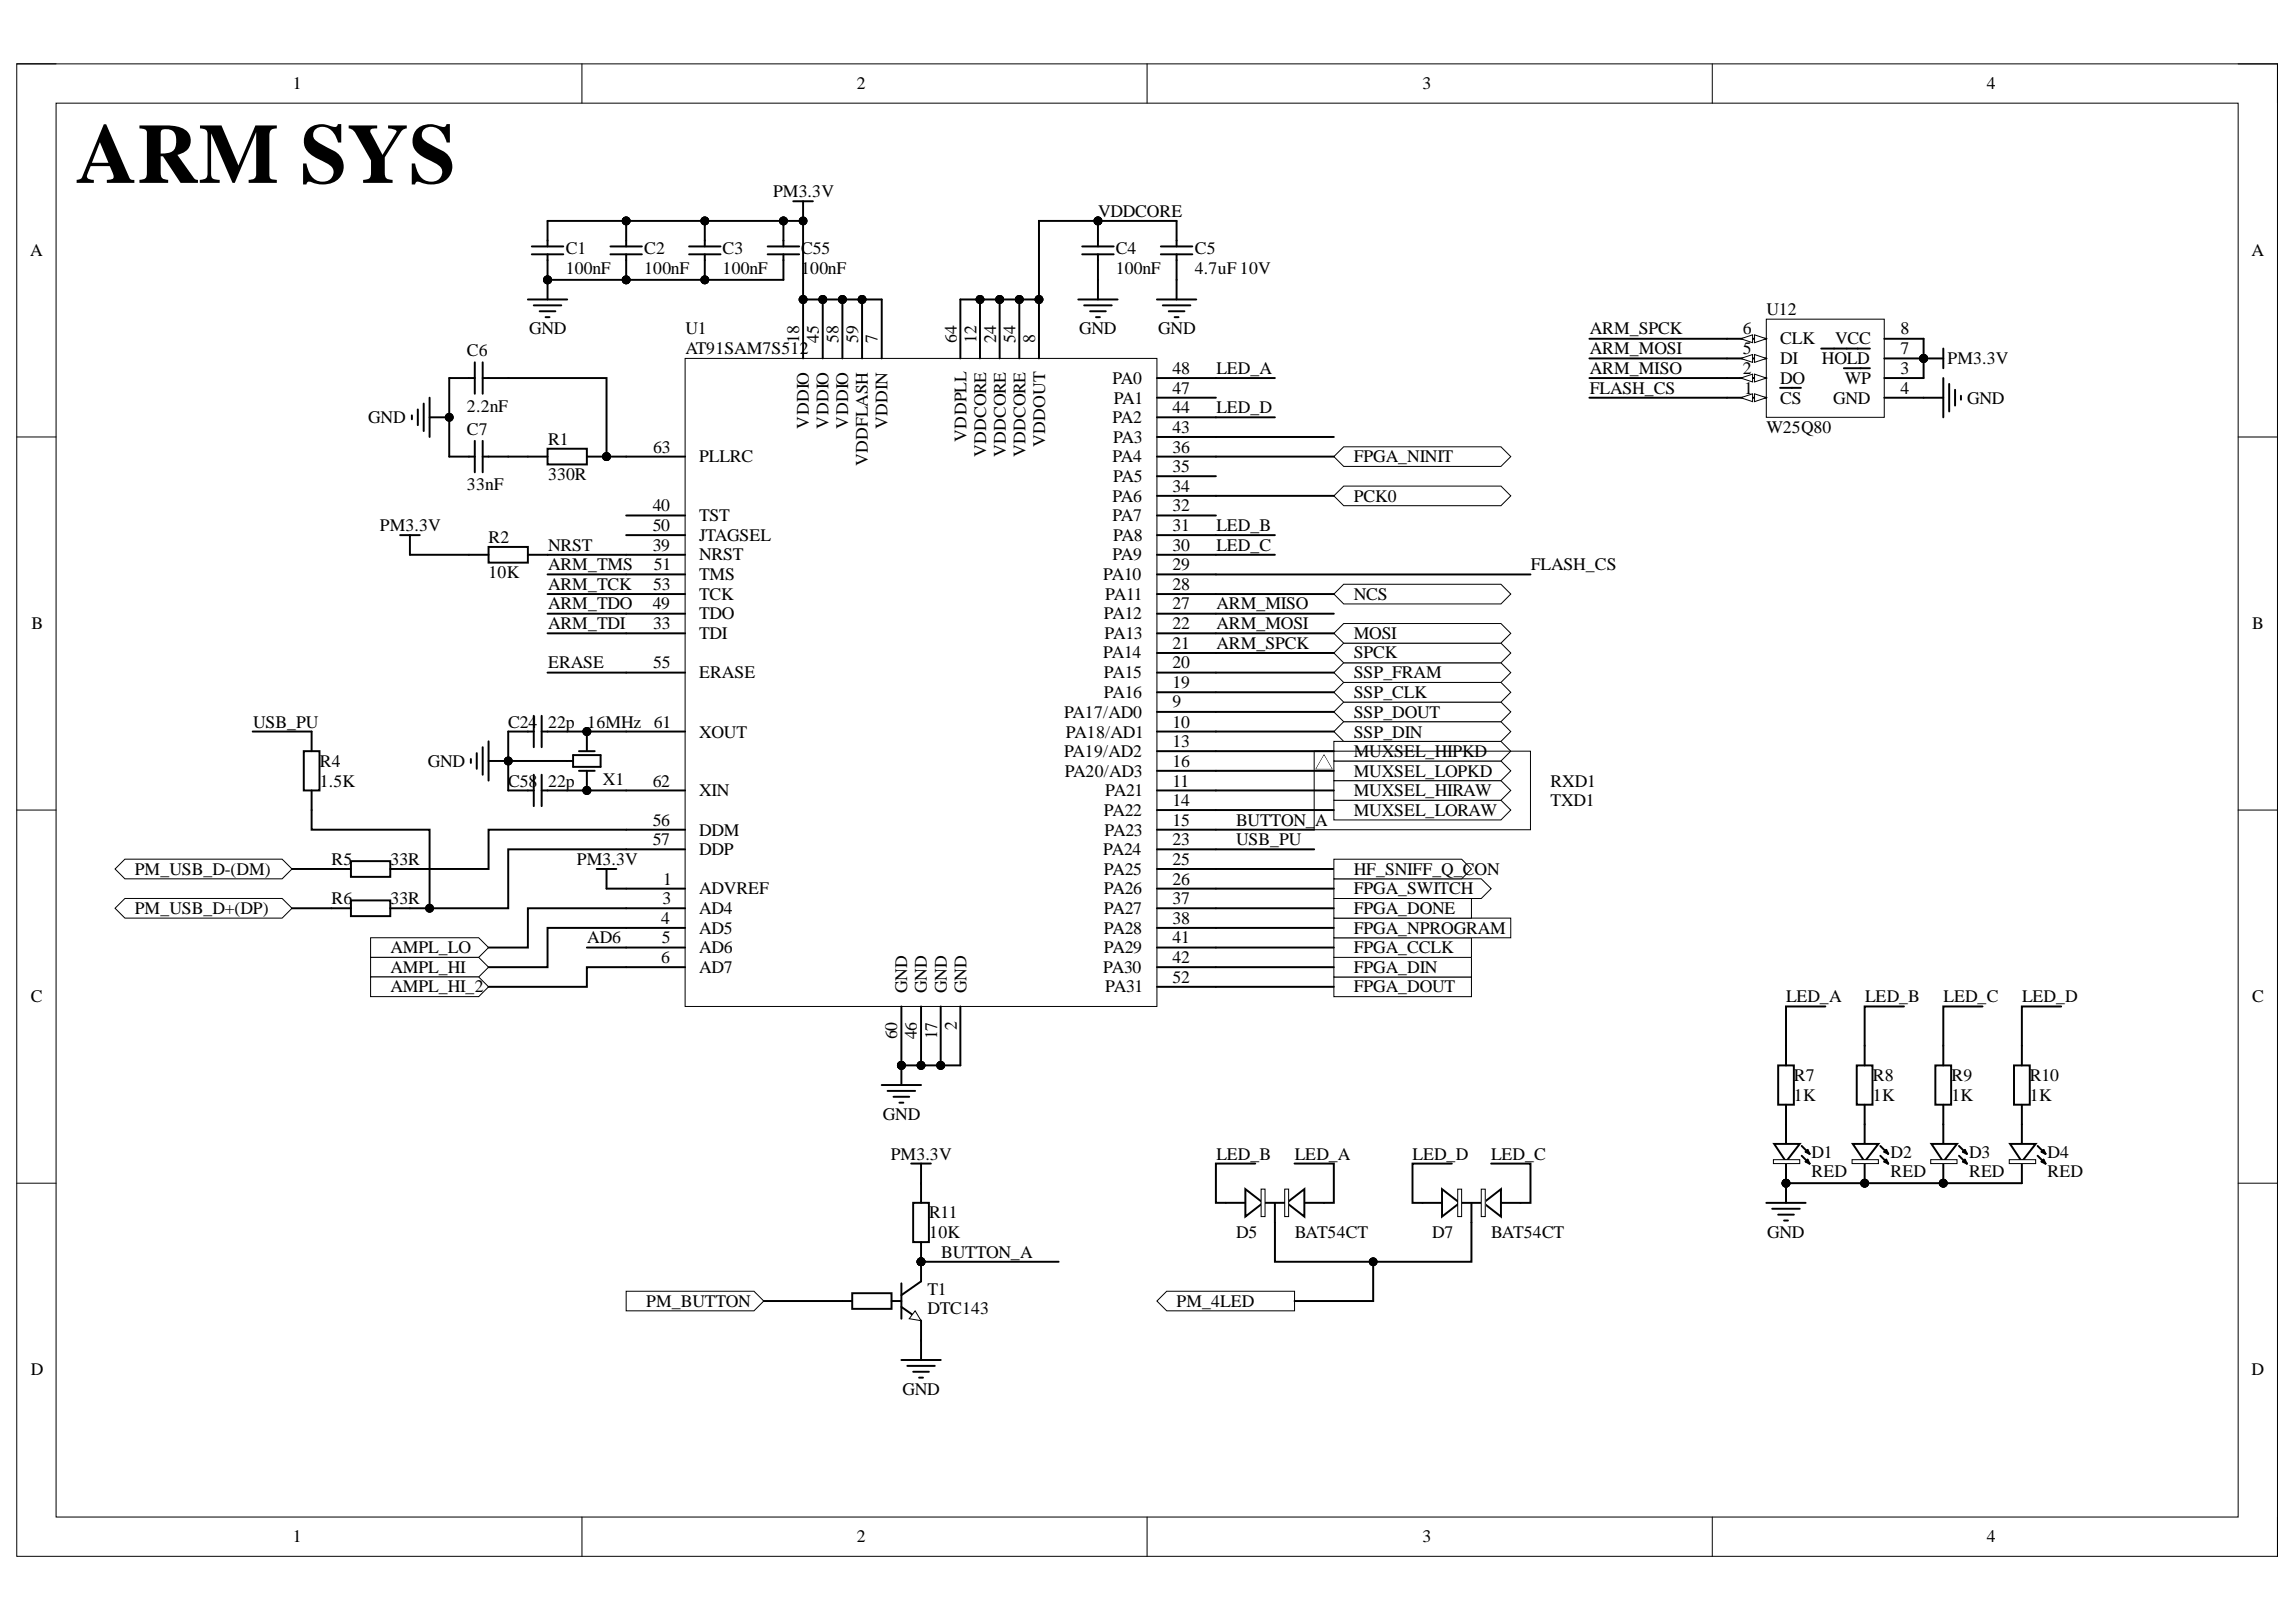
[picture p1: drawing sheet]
<svg xmlns="http://www.w3.org/2000/svg" width="297mm" height="210mm" viewBox="0 0 297 210" stroke-linecap="round" stroke-linejoin="round" font-family="sans-serif">
<defs><g id="words">
<text font-size="11" x="9.8" y="23.7">ARM SYS</text>
<g font-size="2.3">
<text x="37.9" y="11.6">1</text>
<text x="110.8" y="11.6">2</text>
<text x="184" y="11.6">3</text>
<text x="257" y="11.6">4</text>
<text x="100" y="25.5">PM3.3V</text>
<text x="142.1" y="28.1">VDDCORE</text>
<text x="3.9" y="33.1">A</text>
<text x="73.2" y="32.9">C1</text>
<text x="73.2" y="35.4">100nF</text>
<text x="83.3" y="32.9">C2</text>
<text x="83.3" y="35.4">100nF</text>
<text x="93.5" y="32.9">C3</text>
<text x="93.5" y="35.4">100nF</text>
<text x="103.6" y="32.9">C55</text>
<text x="103.6" y="35.4">100nF</text>
<text x="144.3" y="32.9">C4</text>
<text x="144.3" y="35.4">100nF</text>
<text x="154.6" y="32.9">C5</text>
<text x="154.6" y="35.4">4.7uF 10V</text>
<text x="291.3" y="33.1">A</text>
<text x="228.5" y="40.7">U12</text>
<text x="60.4" y="46.1">C6</text>
<text x="68.4" y="43.3">GND</text>
<text x="88.7" y="43.3">U1</text>
<text x="88.7" y="45.8">AT91SAM7S512</text>
<text x="103.4" y="44.4" transform="rotate(-90 103.4 44.4)">18</text>
<text x="105.9" y="44.4" transform="rotate(-90 105.9 44.4)">45</text>
<text x="108.5" y="44.4" transform="rotate(-90 108.5 44.4)">58</text>
<text x="111" y="44.4" transform="rotate(-90 111 44.4)">59</text>
<text x="113.5" y="44.4" transform="rotate(-90 113.5 44.4)">7</text>
<text x="123.8" y="44.4" transform="rotate(-90 123.8 44.4)">64</text>
<text x="126.3" y="44.4" transform="rotate(-90 126.3 44.4)">12</text>
<text x="128.9" y="44.4" transform="rotate(-90 128.9 44.4)">24</text>
<text x="131.4" y="44.4" transform="rotate(-90 131.4 44.4)">54</text>
<text x="133.9" y="44.4" transform="rotate(-90 133.9 44.4)">8</text>
<text x="139.6" y="43.3">GND</text>
<text x="149.8" y="43.3">GND</text>
<text x="205.7" y="45.8">ARM_MOSI</text>
<text x="205.7" y="43.3">ARM_SPCK</text>
<text x="225.5" y="45.8">5</text>
<text x="225.5" y="43.3">6</text>
<text x="230.3" y="47.1">DI</text>
<text x="230.3" y="44.5">CLK</text>
<text x="235.7" y="47.1">HOLD</text>
<text x="237.4" y="44.5">VCC</text>
<text x="245.9" y="45.8">7</text>
<text x="245.9" y="43.3">8</text>
<text x="252" y="47.1">PM3.3V</text>
<text x="60.4" y="53.3">2.2nF</text>
<text x="143.9" y="49.7">PA0</text>
<text x="144.1" y="52.2">PA1</text>
<text x="151.7" y="53.5">44</text>
<text x="151.7" y="51">47</text>
<text x="151.7" y="48.4">48</text>
<text x="157.4" y="48.4">LED_A</text>
<text x="157.4" y="53.5">LED_D</text>
<text x="205.7" y="51">FLASH_CS</text>
<text x="205.7" y="48.4">ARM_MISO</text>
<text x="225.5" y="48.4">2</text>
<text x="225.6" y="51">1</text>
<text x="230.3" y="52.2">CS</text>
<text x="230.3" y="49.7">DO</text>
<text x="237.2" y="52.2">GND</text>
<text x="238.7" y="49.7">WP</text>
<text x="245.9" y="48.4">3</text>
<text x="245.9" y="51">4</text>
<text x="254.5" y="52.2">GND</text>
<text x="47.6" y="54.8">GND</text>
<text x="60.4" y="56.3">C7</text>
<text x="70.9" y="57.6">R1</text>
<text x="84.5" y="58.6">63</text>
<text x="90.4" y="59.9">PLLRC</text>
<text x="104.7" y="55.5" transform="rotate(-90 104.7 55.5)">VDDIO</text>
<text x="107.2" y="55.5" transform="rotate(-90 107.2 55.5)">VDDIO</text>
<text x="109.7" y="55.5" transform="rotate(-90 109.7 55.5)">VDDIO</text>
<text x="114.8" y="55.5" transform="rotate(-90 114.8 55.5)">VDDIN</text>
<text x="125" y="57.1" transform="rotate(-90 125 57.1)">VDDPLL</text>
<text x="127.6" y="59.2" transform="rotate(-90 127.6 59.2)">VDDCORE</text>
<text x="130.1" y="59.2" transform="rotate(-90 130.1 59.2)">VDDCORE</text>
<text x="132.7" y="59.2" transform="rotate(-90 132.7 59.2)">VDDCORE</text>
<text x="135.2" y="57.8" transform="rotate(-90 135.2 57.8)">VDDOUT</text>
<text x="143.9" y="59.9">PA4</text>
<text x="143.9" y="54.8">PA2</text>
<text x="144" y="57.3">PA3</text>
<text x="151.7" y="58.6">36</text>
<text x="151.7" y="56">43</text>
<text x="175.1" y="59.9">FPGA_NINIT</text>
<text x="228.5" y="56">W25Q80</text>
<text x="60.4" y="63.4">33nF</text>
<text x="70.9" y="62.1">330R</text>
<text x="112.3" y="60.4" transform="rotate(-90 112.3 60.4)">VDDFLASH</text>
<text x="143.9" y="64.9">PA6</text>
<text x="144" y="62.4">PA5</text>
<text x="151.7" y="63.7">34</text>
<text x="151.7" y="61.1">35</text>
<text x="175.1" y="64.9">PCK0</text>
<text x="49.2" y="68.7">PM3.3V</text>
<text x="63.2" y="70.3">R2</text>
<text x="70.9" y="71.3">NRST</text>
<text x="84.4" y="71.3">39</text>
<text x="84.4" y="66.2">40</text>
<text x="84.4" y="68.7">50</text>
<text x="90.4" y="67.5">TST</text>
<text x="90.4" y="70">JTAGSEL</text>
<text x="143.9" y="67.5">PA7</text>
<text x="144" y="70">PA8</text>
<text x="151.7" y="71.3">30</text>
<text x="151.7" y="68.7">31</text>
<text x="151.7" y="66.2">32</text>
<text x="157.4" y="71.3">LED_C</text>
<text x="157.4" y="68.7">LED_B</text>
<text x="63.2" y="74.8">10K</text>
<text x="70.9" y="73.8">ARM_TMS</text>
<text x="70.9" y="76.3">ARM_TCK</text>
<text x="84.5" y="76.3">53</text>
<text x="84.6" y="73.8">51</text>
<text x="90.4" y="72.5">NRST</text>
<text x="90.4" y="75.1">TMS</text>
<text x="90.4" y="77.6">TCK</text>
<text x="142.7" y="75.1">PA10</text>
<text x="143" y="77.6">PA11</text>
<text x="143.9" y="72.5">PA9</text>
<text x="151.7" y="76.3">28</text>
<text x="151.7" y="73.8">29</text>
<text x="175.1" y="77.6">NCS</text>
<text x="198.1" y="73.8">FLASH_CS</text>
<text x="4.1" y="81.4">B</text>
<text x="70.9" y="78.9">ARM_TDO</text>
<text x="70.9" y="81.4">ARM_TDI</text>
<text x="84.4" y="78.9">49</text>
<text x="84.5" y="81.4">33</text>
<text x="90.4" y="82.7">TDI</text>
<text x="90.4" y="80.1">TDO</text>
<text x="142.8" y="80.1">PA12</text>
<text x="142.9" y="82.7">PA13</text>
<text x="151.7" y="83.9">21</text>
<text x="151.7" y="81.4">22</text>
<text x="151.7" y="78.9">27</text>
<text x="157.4" y="78.9">ARM_MISO</text>
<text x="157.4" y="81.4">ARM_MOSI</text>
<text x="157.4" y="83.9">ARM_SPCK</text>
<text x="175.1" y="82.7">MOSI</text>
<text x="291.4" y="81.4">B</text>
<text x="70.9" y="86.5">ERASE</text>
<text x="84.5" y="86.5">55</text>
<text x="90.4" y="87.8">ERASE</text>
<text x="142.7" y="85.2">PA14</text>
<text x="142.8" y="87.8">PA15</text>
<text x="151.7" y="89">19</text>
<text x="151.7" y="86.5">20</text>
<text x="175.1" y="87.8">SSP_FRAM</text>
<text x="175.1" y="85.2">SPCK</text>
<text x="32.7" y="94.2">USB_PU</text>
<text x="65.7" y="94.2">C24</text>
<text x="70.9" y="94.2">22p</text>
<text x="76" y="94.2">16MHz</text>
<text x="84.6" y="94.2">61</text>
<text x="90.4" y="95.4">XOUT</text>
<text x="137.7" y="92.9">PA17/AD0</text>
<text x="137.9" y="95.4">PA18/AD1</text>
<text x="142.8" y="90.3">PA16</text>
<text x="151.7" y="91.6">9</text>
<text x="151.7" y="94.2">10</text>
<text x="175.1" y="95.4">SSP_DIN</text>
<text x="175.1" y="92.9">SSP_DOUT</text>
<text x="175.1" y="90.3">SSP_CLK</text>
<text x="41.4" y="99.2">R4</text>
<text x="41.4" y="101.8">1.5K</text>
<text x="55.3" y="99.2">GND</text>
<text x="65.7" y="101.8">C58</text>
<text x="70.9" y="101.8">22p</text>
<text x="78" y="101.5">X1</text>
<text x="84.4" y="101.8">62</text>
<text x="137.7" y="98">PA19/AD2</text>
<text x="137.7" y="100.5">PA20/AD3</text>
<text x="151.7" y="101.8">11</text>
<text x="151.7" y="96.7">13</text>
<text x="151.7" y="99.2">16</text>
<text x="175.1" y="100.5">MUXSEL_LOPKD</text>
<text x="175.1" y="98">MUXSEL_HIPKD</text>
<text x="200.6" y="101.8">RXD1</text>
<text x="84.4" y="106.9">56</text>
<text x="90.4" y="103.1">XIN</text>
<text x="142.8" y="105.6">PA22</text>
<text x="143" y="103.1">PA21</text>
<text x="151.7" y="104.3">14</text>
<text x="151.7" y="106.9">15</text>
<text x="159.9" y="106.9">BUTTON_</text>
<text x="170.1" y="106.9">A</text>
<text x="175.1" y="105.6">MUXSEL_LORAW</text>
<text x="175.1" y="103.1">MUXSEL_HIRAW</text>
<text x="200.6" y="104.3">TXD1</text>
<text x="17.4" y="113.2">PM_USB_D-(DM)</text>
<text x="42.9" y="111.9">R5</text>
<text x="50.5" y="111.9">33R</text>
<text x="74.6" y="111.9">PM3.3V</text>
<text x="84.4" y="109.4">57</text>
<text x="90.4" y="108.1">DDM</text>
<text x="90.4" y="110.7">DDP</text>
<text x="142.7" y="110.7">PA24</text>
<text x="142.8" y="113.2">PA25</text>
<text x="142.9" y="108.1">PA23</text>
<text x="151.7" y="109.4">23</text>
<text x="151.7" y="111.9">25</text>
<text x="159.9" y="109.4">USB_PU</text>
<text x="175.1" y="113.2">HF_SNIFF_Q_CON</text>
<text x="17.4" y="118.3">PM_USB_D+(DP)</text>
<text x="42.9" y="117">R6</text>
<text x="50.5" y="117">33R</text>
<text x="85.5" y="119.5">4</text>
<text x="85.7" y="117">3</text>
<text x="85.8" y="114.5">1</text>
<text x="90.4" y="115.7">ADVREF</text>
<text x="90.4" y="118.3">AD4</text>
<text x="142.8" y="115.7">PA26</text>
<text x="142.8" y="118.3">PA27</text>
<text x="151.7" y="114.5">26</text>
<text x="151.7" y="117">37</text>
<text x="151.7" y="119.5">38</text>
<text x="175.1" y="118.3">FPGA_DONE</text>
<text x="175.1" y="115.7">FPGA_SWITCH</text>
<text x="50.5" y="123.3">AMPL_LO</text>
<text x="50.5" y="125.9">AMPL_HI</text>
<text x="76" y="122.1">AD6</text>
<text x="85.5" y="124.6">6</text>
<text x="85.6" y="122.1">5</text>
<text x="90.4" y="120.8">AD5</text>
<text x="90.4" y="123.3">AD6</text>
<text x="90.4" y="125.9">AD7</text>
<text x="142.7" y="125.9">PA30</text>
<text x="142.8" y="120.8">PA28</text>
<text x="142.8" y="123.3">PA29</text>
<text x="151.7" y="122.1">41</text>
<text x="151.7" y="124.6">42</text>
<text x="175.1" y="125.9">FPGA_DIN</text>
<text x="175.1" y="123.3">FPGA_CCLK</text>
<text x="175.1" y="120.8">FPGA_NPROGRAM</text>
<text x="4" y="129.7">C</text>
<text x="50.5" y="128.4">AMPL_HI_2</text>
<text x="117.3" y="128.5" transform="rotate(-90 117.3 128.5)">GND</text>
<text x="119.9" y="128.5" transform="rotate(-90 119.9 128.5)">GND</text>
<text x="122.5" y="128.5" transform="rotate(-90 122.5 128.5)">GND</text>
<text x="125" y="128.5" transform="rotate(-90 125 128.5)">GND</text>
<text x="143" y="128.4">PA31</text>
<text x="151.7" y="127.2">52</text>
<text x="175.1" y="128.4">FPGA_DOUT</text>
<text x="231.1" y="129.7">LED_A</text>
<text x="241.3" y="129.7">LED_B</text>
<text x="251.5" y="129.7">LED_C</text>
<text x="261.6" y="129.7">LED_D</text>
<text x="291.4" y="129.7">C</text>
<text x="116.1" y="134.5" transform="rotate(-90 116.1 134.5)">60</text>
<text x="118.6" y="134.5" transform="rotate(-90 118.6 134.5)">46</text>
<text x="121.2" y="134.5" transform="rotate(-90 121.2 134.5)">17</text>
<text x="123.8" y="133.3" transform="rotate(-90 123.8 133.3)">2</text>
<text x="232.1" y="139.9">R7</text>
<text x="232.1" y="142.5">1K</text>
<text x="242.3" y="139.9">R8</text>
<text x="242.3" y="142.5">1K</text>
<text x="252.5" y="139.9">R9</text>
<text x="252.5" y="142.5">1K</text>
<text x="262.6" y="139.9">R10</text>
<text x="262.6" y="142.5">1K</text>
<text x="114.2" y="145">GND</text>
<text x="234.4" y="149.8">D1</text>
<text x="244.6" y="149.8">D2</text>
<text x="254.8" y="149.8">D3</text>
<text x="264.9" y="149.8">D4</text>
<text x="115.2" y="150.1">PM3.3V</text>
<text x="157.4" y="150.1">LED_B</text>
<text x="167.5" y="150.1">LED_A</text>
<text x="182.8" y="150.1">LED_D</text>
<text x="192.9" y="150.1">LED_C</text>
<text x="234.4" y="152.3">RED</text>
<text x="244.6" y="152.3">RED</text>
<text x="254.8" y="152.3">RED</text>
<text x="264.9" y="152.3">RED</text>
<text x="120.2" y="157.7">R11</text>
<text x="120.2" y="160.2">10K</text>
<text x="159.9" y="160.2">D5</text>
<text x="167.5" y="160.2">BAT54CT</text>
<text x="185.3" y="160.2">D7</text>
<text x="192.9" y="160.2">BAT54CT</text>
<text x="228.6" y="160.2">GND</text>
<text x="120" y="167.6">T1</text>
<text x="121.7" y="162.7">BUTTON_A</text>
<text x="83.6" y="169.1">PM_BUTTON</text>
<text x="120" y="170.1">DTC143</text>
<text x="152.2" y="169.1">PM_4LED</text>
<text x="4" y="178">D</text>
<text x="291.3" y="178">D</text>
<text x="116.8" y="180.6">GND</text>
<text x="37.9" y="199.6">1</text>
<text x="110.8" y="199.6">2</text>
<text x="184" y="199.6">3</text>
<text x="257" y="199.6">4</text>
</g>
</g></defs>
<path d="M2.2 8.3h292.4v193.1h-292.4z" fill="none" stroke="#000" stroke-width=".13"/>
<path d="M7.3 13.3h282.3v183h-282.3z" fill-rule="evenodd" fill="#fff"/>
<g fill="none" stroke="#000" stroke-width=".13">
<path d="M2.2 8.3h5.1M7.3 13.3h282.3v183h-282.3zM75.3 8.3v5M148.4 8.3v5M221.5 8.3v5M289.6 8.3h5v5M2.2 56.5h5.1M289.6 56.6h5M2.2 104.8h5.1M289.6 104.8h5M2.2 153.1h5.1M289.6 153.1h5"/>
<path d="M75.3 196.3v5.1M148.4 196.3v5.1M221.5 196.3v5.1M294.6 196.3v5.1"/>
</g>
<path d="M170 97.2h28v10.2h-28z" fill-rule="evenodd" fill="#fff"/>
<g fill="#000">
<circle cx="103.9" cy="38.8" r=".51"/>
<circle cx="106.4" cy="38.8" r=".51"/>
<circle cx="109" cy="38.8" r=".51"/>
<circle cx="111.5" cy="38.8" r=".51"/>
<circle cx="126.8" cy="38.8" r=".51"/>
<circle cx="129.3" cy="38.8" r=".51"/>
<circle cx="131.9" cy="38.8" r=".51"/>
<circle cx="134.4" cy="38.8" r=".51"/>
<circle cx="116.6" cy="137.9" r=".51"/>
<circle cx="119.2" cy="137.9" r=".51"/>
<circle cx="121.7" cy="137.9" r=".51"/>
</g>
<g fill="none" stroke="#000" stroke-width=".13">
<circle cx="103.9" cy="38.8" r=".51"/>
<circle cx="106.4" cy="38.8" r=".51"/>
<circle cx="109" cy="38.8" r=".51"/>
<circle cx="111.5" cy="38.8" r=".51"/>
<circle cx="126.8" cy="38.8" r=".51"/>
<circle cx="129.3" cy="38.8" r=".51"/>
<circle cx="131.9" cy="38.8" r=".51"/>
<circle cx="134.4" cy="38.8" r=".51"/>
<circle cx="116.6" cy="137.9" r=".51"/>
<circle cx="119.2" cy="137.9" r=".51"/>
<circle cx="121.7" cy="137.9" r=".51"/>
</g>
<path d="M88.6 46.4h61.1v83.8h-61.1z" fill-rule="evenodd" fill="#fff"/>
<g fill="none" stroke="#000" stroke-width=".13">
<path d="M88.6 46.4h61.1v83.8h-61.1z"/>
<circle cx="103.9" cy="28.6" r=".51"/>
<circle cx="103.9" cy="38.8" r=".51"/>
<circle cx="106.4" cy="38.8" r=".51"/>
<circle cx="109" cy="38.8" r=".51"/>
<circle cx="111.5" cy="38.8" r=".51"/>
<circle cx="126.8" cy="38.8" r=".51"/>
<circle cx="129.3" cy="38.8" r=".51"/>
<circle cx="131.9" cy="38.8" r=".51"/>
<circle cx="134.4" cy="38.8" r=".51"/>
<circle cx="58.1" cy="54" r=".51"/>
<circle cx="78.5" cy="59.1" r=".51"/>
<circle cx="116.6" cy="137.9" r=".51"/>
<circle cx="119.2" cy="137.9" r=".51"/>
<circle cx="121.7" cy="137.9" r=".51"/>
</g>
<g fill="none" stroke="#000" stroke-width=".25">
<path d="M102.6 26h2.6M103.9 26v2.6M103.9 38.8v7.6M106.4 38.8v7.6M109 38.8v7.6M111.5 38.8v7.6M114.1 38.8v7.6M124.2 38.8v7.6M126.8 38.8v7.6M129.3 38.8v7.6M131.9 38.8v7.6M134.4 38.8v7.6"/>
<path d="M53.3 53.8v.5M54.1 53v2M54.8 52.2v3.6M55.6 54h2.5M55.6 51.5v5M58.1 59.1h3.3M58.1 48.9h3.3M61.4 46.9v4.1M61.4 57.1v4M62.4 59.1h3.3M62.4 48.9h3.3M62.4 46.9v4.1"/>
<path d="M62.4 57.1v4M68.3 59.1h2.5M70.8 58.1h5.1v2h-5.1zM75.9 59.1h2.6M81 59.1h7.6M149.7 59.1h7.6M149.7 56.5h7.6M149.7 54h7.6M149.7 51.5h7.6M149.7 48.9h7.6M60.7 71.8h2.5M63.2 70.8h5.1v2h-5.1z"/>
<path d="M68.3 71.8h2.5M81 79.4h7.6M81 76.9h7.6M81 74.3h7.6M81 71.8h7.6M81 69.3h7.6M81 66.7h7.6M149.7 79.4h7.6M149.7 76.9h7.6M149.7 74.3h7.6M149.7 71.8h7.6M149.7 69.3h7.6"/>
<path d="M149.7 66.7h7.6M149.7 64.2h7.6M149.7 61.6h7.6M81 94.7h7.6M81 87h7.6M81 82h7.6M149.7 92.1h7.6M149.7 94.7h7.6M149.7 97.2h7.6M149.7 99.8h7.6M149.7 89.6h7.6M149.7 87h7.6"/>
<path d="M149.7 84.5h7.6M149.7 82h7.6M81 115h7.6M81 117.5h7.6M81 102.3h7.6M81 107.4h7.6M81 109.9h7.6M149.7 115h7.6M149.7 117.5h7.6M149.7 102.3h7.6M149.7 104.8h7.6M149.7 107.4h7.6"/>
<path d="M149.7 109.9h7.6M149.7 112.5h7.6M81 120.1h7.6M81 122.6h7.6M81 125.2h7.6M116.6 130.2v7.7M119.2 130.2v7.7M121.7 130.2v7.7M124.2 130.2v7.7M149.7 120.1h7.6M149.7 122.6h7.6M149.7 125.2h7.6"/>
<path d="M149.7 127.7h7.6"/>
</g>
<g fill="#000">
<circle cx="103.9" cy="28.6" r=".51"/>
<circle cx="103.9" cy="38.8" r=".51"/>
<circle cx="106.4" cy="38.8" r=".51"/>
<circle cx="109" cy="38.8" r=".51"/>
<circle cx="111.5" cy="38.8" r=".51"/>
<circle cx="126.8" cy="38.8" r=".51"/>
<circle cx="129.3" cy="38.8" r=".51"/>
<circle cx="131.9" cy="38.8" r=".51"/>
<circle cx="134.4" cy="38.8" r=".51"/>
<circle cx="58.1" cy="54" r=".51"/>
<circle cx="78.5" cy="59.1" r=".51"/>
<circle cx="116.6" cy="137.9" r=".51"/>
<circle cx="119.2" cy="137.9" r=".51"/>
<circle cx="121.7" cy="137.9" r=".51"/>
</g>
<path d="M14.9 117.5l1.3-1.2h20.3l1.3 1.2-1.3 1.3h-20.3z" fill-rule="evenodd" fill="#fff"/>
<path d="M14.9 117.5l1.3-1.2h20.3l1.3 1.2-1.3 1.3h-20.3z" fill="none" stroke="#000" stroke-width=".13"/>
<path d="M14.9 112.5l1.3-1.3h20.3l1.3 1.3-1.3 1.2h-20.3z" fill-rule="evenodd" fill="#fff"/>
<g fill="none" stroke="#000" stroke-width=".13">
<path d="M14.9 112.5l1.3-1.3h20.3l1.3 1.3-1.3 1.2h-20.3z"/>
<circle cx="65.7" cy="98.5" r=".51"/>
</g>
<g fill="none" stroke="#000" stroke-width=".25">
<path d="M51.8 69.3h2.5M53 69.3v2.5M60.9 98.2v.5M61.7 97.5v2M62.4 96.7v3.6M63.2 95.9v5.1M63.2 98.5h2.5M42.9 112.5h2.5M42.9 117.5h2.5M45.4 111.4h5.1v2.1h-5.1zM45.4 116.5h5.1v2.1h-5.1zM50.5 112.5h2.5"/>
<path d="M50.5 117.5h2.5M77.2 112.5h2.5M78.5 112.5v2.5"/>
</g>
<circle cx="65.7" cy="98.5" r=".51" fill="#000"/>
<path d="M47.9 121.4h14l1.3 1.2-1.3 1.3h-14z" fill-rule="evenodd" fill="#fff"/>
<path d="M47.9 121.4h14l1.3 1.2-1.3 1.3h-14z" fill="none" stroke="#000" stroke-width=".13"/>
<path d="M47.9 123.9h14l1.3 1.3-1.3 1.2h-14z" fill-rule="evenodd" fill="#fff"/>
<g fill="none" stroke="#000" stroke-width=".13">
<path d="M47.9 123.9h14l1.3 1.3-1.3 1.2h-14z"/>
<circle cx="116.6" cy="137.9" r=".51"/>
</g>
<path d="M39.3 97.2h2v5.1h-2zM40.3 94.7v2.5M40.3 102.3v2.5M116.6 137.9v2.5M114.1 140.4h5.1M114.8 141.2h3.6M115.6 141.9h2M116.4 142.7h.5" fill="none" stroke="#000" stroke-width=".25"/>
<circle cx="116.6" cy="137.9" r=".51" fill="#000"/>
<path d="M172.6 126.4h17.8v2.6h-17.8z" fill-rule="evenodd" fill="#fff"/>
<path d="M172.6 126.4h17.8v2.6h-17.8z" fill="none" stroke="#000" stroke-width=".13"/>
<path d="M172.6 123.9h17.8v2.5h-17.8z" fill-rule="evenodd" fill="#fff"/>
<path d="M172.6 123.9h17.8v2.5h-17.8z" fill="none" stroke="#000" stroke-width=".13"/>
<path d="M172.6 121.4h17.8v2.5h-17.8z" fill-rule="evenodd" fill="#fff"/>
<path d="M172.6 121.4h17.8v2.5h-17.8z" fill="none" stroke="#000" stroke-width=".13"/>
<path d="M172.6 118.8h22.9v2.6h-22.9z" fill-rule="evenodd" fill="#fff"/>
<path d="M172.6 118.8h22.9v2.6h-22.9z" fill="none" stroke="#000" stroke-width=".13"/>
<path d="M172.6 116.3h17.8v2.5h-17.8z" fill-rule="evenodd" fill="#fff"/>
<path d="M172.6 116.3h17.8v2.5h-17.8z" fill="none" stroke="#000" stroke-width=".13"/>
<path d="M172.6 113.7h19l1.3 1.3-1.3 1.3h-19z" fill-rule="evenodd" fill="#fff"/>
<path d="M172.6 113.7h19l1.3 1.3-1.3 1.3h-19z" fill="none" stroke="#000" stroke-width=".13"/>
<path d="M172.6 103.6h21.6l1.3 1.2-1.3 1.3h-21.6z" fill-rule="evenodd" fill="#fff"/>
<path d="M172.6 103.6h21.6l1.3 1.2-1.3 1.3h-21.6z" fill="none" stroke="#000" stroke-width=".13"/>
<path d="M172.6 101h21.6l1.3 1.3-1.3 1.3h-21.6z" fill-rule="evenodd" fill="#fff"/>
<path d="M172.6 101h21.6l1.3 1.3-1.3 1.3h-21.6z" fill="none" stroke="#000" stroke-width=".13"/>
<path d="M172.6 98.5h21.6l1.3 1.3-1.3 1.2h-21.6z" fill-rule="evenodd" fill="#fff"/>
<path d="M172.6 98.5h21.6l1.3 1.3-1.3 1.2h-21.6z" fill="none" stroke="#000" stroke-width=".13"/>
<path d="M172.6 95.9h21.6l1.3 1.3-1.3 1.3h-21.6z" fill-rule="evenodd" fill="#fff"/>
<path d="M172.6 95.9h21.6l1.3 1.3-1.3 1.3h-21.6z" fill="none" stroke="#000" stroke-width=".13"/>
<path d="M173.8 93.4h20.4l1.3 1.3-1.3 1.2h-20.4l-1.2-1.2z" fill-rule="evenodd" fill="#fff"/>
<path d="M173.8 93.4h20.4l1.3 1.3-1.3 1.2h-20.4l-1.2-1.2z" fill="none" stroke="#000" stroke-width=".13"/>
<path d="M172.6 92.1l1.2-1.2h20.4l1.3 1.2-1.3 1.3h-20.4z" fill-rule="evenodd" fill="#fff"/>
<path d="M172.6 92.1l1.2-1.2h20.4l1.3 1.2-1.3 1.3h-20.4z" fill="none" stroke="#000" stroke-width=".13"/>
<path d="M173.8 88.3h20.4l1.3 1.3-1.3 1.3h-20.4l-1.2-1.3z" fill-rule="evenodd" fill="#fff"/>
<path d="M173.8 88.3h20.4l1.3 1.3-1.3 1.3h-20.4l-1.2-1.3z" fill="none" stroke="#000" stroke-width=".13"/>
<path d="M172.6 87l1.2-1.2h20.4l1.3 1.2-1.3 1.3h-20.4z" fill-rule="evenodd" fill="#fff"/>
<path d="M172.6 87l1.2-1.2h20.4l1.3 1.2-1.3 1.3h-20.4z" fill="none" stroke="#000" stroke-width=".13"/>
<path d="M173.8 83.2h20.4l1.3 1.3-1.3 1.3h-20.4l-1.2-1.3z" fill-rule="evenodd" fill="#fff"/>
<path d="M173.8 83.2h20.4l1.3 1.3-1.3 1.3h-20.4l-1.2-1.3z" fill="none" stroke="#000" stroke-width=".13"/>
<path d="M172.6 82l1.2-1.3h20.4l1.3 1.3-1.3 1.2h-20.4z" fill-rule="evenodd" fill="#fff"/>
<path d="M172.6 82l1.2-1.3h20.4l1.3 1.3-1.3 1.2h-20.4z" fill="none" stroke="#000" stroke-width=".13"/>
<path d="M172.6 76.9l1.2-1.3h20.4l1.3 1.3-1.3 1.3h-20.4z" fill-rule="evenodd" fill="#fff"/>
<path d="M172.6 76.9l1.2-1.3h20.4l1.3 1.3-1.3 1.3h-20.4z" fill="none" stroke="#000" stroke-width=".13"/>
<path d="M172.6 64.2l1.2-1.3h20.4l1.3 1.3-1.3 1.2h-20.4z" fill-rule="evenodd" fill="#fff"/>
<path d="M172.6 64.2l1.2-1.3h20.4l1.3 1.3-1.3 1.2h-20.4z" fill="none" stroke="#000" stroke-width=".13"/>
<path d="M172.6 59.1l1.2-1.3h20.4l1.3 1.3-1.3 1.3h-20.4z" fill-rule="evenodd" fill="#fff"/>
<g fill="none" stroke="#000" stroke-width=".13">
<path d="M172.6 59.1l1.2-1.3h20.4l1.3 1.3-1.3 1.3h-20.4z"/>
<circle cx="70.8" cy="36.2" r=".51"/>
<circle cx="81" cy="28.6" r=".51"/>
<circle cx="81" cy="36.2" r=".51"/>
<circle cx="91.2" cy="28.6" r=".51"/>
<circle cx="91.2" cy="36.2" r=".51"/>
<circle cx="142" cy="28.6" r=".51"/>
<circle cx="231.1" cy="153.1" r=".51"/>
</g>
<g fill="#000">
<circle cx="70.8" cy="36.2" r=".51"/>
<circle cx="81" cy="28.6" r=".51"/>
<circle cx="81" cy="36.2" r=".51"/>
<circle cx="91.2" cy="28.6" r=".51"/>
<circle cx="91.2" cy="36.2" r=".51"/>
<circle cx="142" cy="28.6" r=".51"/>
<circle cx="231.1" cy="153.1" r=".51"/>
</g>
<g fill="none" stroke="#000" stroke-width=".25">
<path d="M68.3 38.8h5.1M68.8 32.9h4.1M68.8 31.9h4.1M69.1 39.5h3.5M70.8 28.6v3.3M70.8 32.9v5.9M79 32.9h4M79 31.9h4M81 28.6v3.3M81 32.9v3.3M89.1 32.9h4.1M89.1 31.9h4.1"/>
<path d="M91.2 28.6v3.3M91.2 32.9v3.3M139.5 38.8h5.1M140 32.9h4.1M140 31.9h4.1M140.3 39.5h3.5M142 28.6v3.3M142 32.9v5.9M149.7 38.8h5.1M150.2 32.9h4.1M150.2 31.9h4.1M150.4 39.5h3.6"/>
<path d="M152.2 28.6v3.3M152.2 32.9v5.9M69.8 40.3h2.1M70.6 41h.5M141 40.3h2.1M141.8 41h.5M151.2 40.3h2M152 41h.5M231.1 145.5v2.5M231.1 150.6v2.5"/>
</g>
<path d="M229.5 148h3.3l-1.7 2.3z" fill="#fff"/>
<path d="M229.5 148h3.3l-1.7 2.3z" fill="none" stroke="#000" stroke-width=".25"/>
<path d="M229.4 150.1h3.4v.5h-3.4z" fill-rule="evenodd" fill="#fff"/>
<g fill="none" stroke="#000" stroke-width=".13">
<path d="M229.4 150.1h3.4v.5h-3.4z"/>
<circle cx="241.2" cy="153.1" r=".51"/>
</g>
<path d="M233.1 148.3l1 1M233.1 149.6l1 1M233.6 149.1l.3-.3 .2 .5zM233.6 150.3l.3-.2 .2 .5zM241.2 145.5v2.5M241.2 150.6v2.5" fill="none" stroke="#000" stroke-width=".25"/>
<circle cx="241.2" cy="153.1" r=".51" fill="#000"/>
<path d="M239.7 148h3.3l-1.8 2.3z" fill="#fff"/>
<path d="M239.7 148h3.3l-1.8 2.3z" fill="none" stroke="#000" stroke-width=".25"/>
<path d="M239.6 150.1h3.4v.5h-3.4z" fill-rule="evenodd" fill="#fff"/>
<g fill="none" stroke="#000" stroke-width=".13">
<path d="M239.6 150.1h3.4v.5h-3.4z"/>
<circle cx="251.4" cy="153.1" r=".51"/>
</g>
<path d="M243.3 148.3l1 1M243.3 149.6l1 1M243.8 149.1l.2-.3 .3 .5zM243.8 150.3l.2-.2 .3 .5zM251.4 145.5v2.5M251.4 150.6v2.5" fill="none" stroke="#000" stroke-width=".25"/>
<circle cx="251.4" cy="153.1" r=".51" fill="#000"/>
<path d="M249.9 148h3.3l-1.8 2.3z" fill="#fff"/>
<path d="M249.9 148h3.3l-1.8 2.3z" fill="none" stroke="#000" stroke-width=".25"/>
<path d="M249.8 150.1h3.4v.5h-3.4z" fill-rule="evenodd" fill="#fff"/>
<path d="M249.8 150.1h3.4v.5h-3.4z" fill="none" stroke="#000" stroke-width=".13"/>
<path d="M253.4 148.3l1.1 1M253.4 149.6l1.1 1M253.9 149.1l.3-.3 .3 .5zM253.9 150.3l.3-.2 .3 .5zM261.6 145.5v2.5M261.6 150.6v2.5" fill="none" stroke="#000" stroke-width=".25"/>
<path d="M260 148h3.4l-1.8 2.3z" fill="#fff"/>
<path d="M260 148h3.4l-1.8 2.3z" fill="none" stroke="#000" stroke-width=".25"/>
<path d="M259.9 150.1h3.5v.5h-3.5z" fill-rule="evenodd" fill="#fff"/>
<g fill="none" stroke="#000" stroke-width=".13">
<path d="M259.9 150.1h3.5v.5h-3.5z"/>
<circle cx="248.9" cy="46.4" r=".51"/>
<circle cx="75.9" cy="94.7" r=".51"/>
<circle cx="75.9" cy="102.3" r=".51"/>
<circle cx="231.1" cy="153.1" r=".51"/>
</g>
<g fill="none" stroke="#000" stroke-width=".25">
<path d="M73.4 98.5h.7M74.1 97.7h3.6v1.5h-3.6zM74.9 99.8h2M74.9 97.2h2M75.9 94.7v2.5M75.9 99.8v2.5M230 137.9h2.1v5.1h-2.1zM231.1 135.3v2.6M240.2 137.9h2v5.1h-2zM241.2 135.3v2.6M250.4 137.9h2v5.1h-2zM251.4 135.3v2.6"/>
<path d="M260.6 137.9h2v5.1h-2zM261.6 135.3v2.6M117.9 150.6h2.5M119.2 150.6v2.5M228.5 155.7h5.1M229.3 156.4h3.5M230 157.2h2.1M230.8 157.9h.5M231.1 143v2.5M231.1 153.1v2.6M241.2 143v2.5M251.4 143v2.5"/>
<path d="M261.6 143v2.5M263.6 148.3l1 1M263.6 149.6l1 1M264.1 149.1l.3-.3 .2 .5zM264.1 150.3l.3-.2 .2 .5zM116.6 176h5.1M117.4 176.8h3.5M118.1 177.5h2.1M118.9 178.3h.5M119.2 173.5v2.5"/>
</g>
<g fill="#000">
<circle cx="248.9" cy="46.4" r=".51"/>
<circle cx="75.9" cy="94.7" r=".51"/>
<circle cx="75.9" cy="102.3" r=".51"/>
<circle cx="231.1" cy="153.1" r=".51"/>
</g>
<path d="M228.5 41.3h15.3v12.7h-15.3z" fill-rule="evenodd" fill="#fff"/>
<path d="M228.5 41.3h15.3v12.7h-15.3z" fill="none" stroke="#000" stroke-width=".13"/>
<path d="M223.4 51.5h5.1" fill="none" stroke="#000" stroke-width=".25"/>
<path d="M227 51l1.5 .5-1.5 .5z" fill="#fff"/>
<path d="M227 51l1.5 .5-1.5 .5z" fill="none" stroke="#000" stroke-width=".13"/>
<path d="M225.2 51.5l1.5-.5v1z" fill="#fff"/>
<path d="M225.2 51.5l1.5-.5v1z" fill="none" stroke="#000" stroke-width=".13"/>
<path d="M223.4 48.9h5.1M230.3 50.2h2.7" fill="none" stroke="#000" stroke-width=".25"/>
<path d="M227 48.4l1.5 .5-1.5 .5z" fill="#fff"/>
<path d="M227 48.4l1.5 .5-1.5 .5z" fill="none" stroke="#000" stroke-width=".13"/>
<path d="M225.2 48.9l1.5-.5v1z" fill="#fff"/>
<path d="M225.2 48.9l1.5-.5v1z" fill="none" stroke="#000" stroke-width=".13"/>
<path d="M223.4 46.4h5.1M238.5 47.7h3.4M243.8 48.9h5.1M243.8 51.5h5.1" fill="none" stroke="#000" stroke-width=".25"/>
<path d="M227 45.9l1.5 .5-1.5 .5z" fill="#fff"/>
<path d="M227 45.9l1.5 .5-1.5 .5z" fill="none" stroke="#000" stroke-width=".13"/>
<path d="M225.2 46.4l1.5-.5v1z" fill="#fff"/>
<path d="M225.2 46.4l1.5-.5v1z" fill="none" stroke="#000" stroke-width=".13"/>
<path d="M223.4 43.8h5.1" fill="none" stroke="#000" stroke-width=".25"/>
<path d="M227 43.3l1.5 .5-1.5 .5z" fill="#fff"/>
<path d="M227 43.3l1.5 .5-1.5 .5z" fill="none" stroke="#000" stroke-width=".13"/>
<path d="M225.2 43.8l1.5-.5v1z" fill="#fff"/>
<g fill="none" stroke="#000" stroke-width=".13">
<path d="M225.2 43.8l1.5-.5v1z"/>
<circle cx="101.4" cy="28.6" r=".51"/>
<circle cx="142" cy="28.6" r=".51"/>
<circle cx="248.9" cy="46.4" r=".51"/>
</g>
<g fill="none" stroke="#000" stroke-width=".25">
<path d="M99.3 32.9h4.1M99.3 31.9h4.1M101.4 28.6v3.3M101.4 32.9v3.3M235.6 45.1h6.3M243.8 46.4h7.6M243.8 43.8h5.1M248.9 51.5h2.5M251.4 45.1v2.6M251.4 48.9v5.1M252.2 49.7v3.5M252.9 50.4v2.1"/>
<path d="M253.7 51.2v.5M65.7 94.7h3.4M69.1 92.6v4.1M70.1 94.7h3.3M70.1 92.6v4.1M65.7 102.3h3.4M69.1 100.3v4M70.1 100.3v4M70.1 102.3h3.3"/>
</g>
<g fill="#000">
<circle cx="101.4" cy="28.6" r=".51"/>
<circle cx="142" cy="28.6" r=".51"/>
<circle cx="248.9" cy="46.4" r=".51"/>
</g>
<path d="M47.9 126.4h14l1.3 1.3-1.3 1.3h-14z" fill-rule="evenodd" fill="#fff"/>
<path d="M47.9 126.4h14l1.3 1.3-1.3 1.3h-14z" fill="none" stroke="#000" stroke-width=".13"/>
<path d="M81 167.1h16.5l1.3 1.3-1.3 1.2h-16.5z" fill-rule="evenodd" fill="#fff"/>
<path d="M81 167.1h16.5l1.3 1.3-1.3 1.2h-16.5z" fill="none" stroke="#000" stroke-width=".13"/>
<path d="M184 155.7h2.6M189.1 155.7h2.5M190.4 155.7v2.5M194.2 155.7h2.5" fill="none" stroke="#000" stroke-width=".25"/>
<path d="M186.6 153.9l2.2 1.8-2.2 1.7z" fill="#fff"/>
<path d="M186.6 153.9l2.2 1.8-2.2 1.7z" fill="none" stroke="#000" stroke-width=".25"/>
<path d="M188.6 153.9h.5v3.5h-.5z" fill-rule="evenodd" fill="#fff"/>
<path d="M188.6 153.9h.5v3.5h-.5z" fill="none" stroke="#000" stroke-width=".13"/>
<path d="M191.9 155.7l2.3-1.8v3.5z" fill="#fff"/>
<path d="M191.9 155.7l2.3-1.8v3.5z" fill="none" stroke="#000" stroke-width=".25"/>
<path d="M191.6 153.9h.6v3.5h-.6z" fill-rule="evenodd" fill="#fff"/>
<path d="M191.6 153.9h.6v3.5h-.6z" fill="none" stroke="#000" stroke-width=".13"/>
<path d="M158.6 155.7h2.5M163.7 155.7h2.5M164.9 155.7v2.5M168.7 155.7h2.6" fill="none" stroke="#000" stroke-width=".25"/>
<path d="M161.1 153.9l2.3 1.8-2.3 1.7z" fill="#fff"/>
<path d="M161.1 153.9l2.3 1.8-2.3 1.7z" fill="none" stroke="#000" stroke-width=".25"/>
<path d="M163.2 153.9h.5v3.5h-.5z" fill-rule="evenodd" fill="#fff"/>
<path d="M163.2 153.9h.5v3.5h-.5z" fill="none" stroke="#000" stroke-width=".13"/>
<path d="M166.5 155.7l2.2-1.8v3.5z" fill="#fff"/>
<path d="M166.5 155.7l2.2-1.8v3.5z" fill="none" stroke="#000" stroke-width=".25"/>
<path d="M166.2 153.9h.5v3.5h-.5z" fill-rule="evenodd" fill="#fff"/>
<g fill="none" stroke="#000" stroke-width=".13">
<path d="M166.2 153.9h.5v3.5h-.5z"/>
<circle cx="119.2" cy="163.3" r=".51"/>
</g>
<circle cx="119.2" cy="163.3" r=".51" fill="#000"/>
<path d="M109 168.4h1.3M116.6 169.1l2.6 1.8v2.6M116.6 166.1v4.6M119.2 163.3v2.5l-2.6 1.8" fill="none" stroke="#000" stroke-width=".25"/>
<path d="M118.4 169.6l.8 1.3-1.6-.2z" fill="#fff"/>
<g fill="none" stroke="#000" stroke-width=".13">
<path d="M118.4 169.6l.8 1.3-1.6-.2z"/>
<circle cx="119.2" cy="163.3" r=".51"/>
</g>
<path d="M118.1 155.7h2.1v5h-2.1zM119.2 153.1v2.6M110.3 167.4h5v2h-5zM115.3 168.4h1.3M119.2 160.7v2.6" fill="none" stroke="#000" stroke-width=".25"/>
<circle cx="119.2" cy="163.3" r=".51" fill="#000"/>
<path d="M149.7 168.4l1.2-1.3h16.6v2.5h-16.6z" fill-rule="evenodd" fill="#fff"/>
<g fill="none" stroke="#000" stroke-width=".13">
<path d="M149.7 168.4l1.2-1.3h16.6v2.5h-16.6z"/>
<circle cx="70.8" cy="36.2" r=".51"/>
<circle cx="81" cy="28.6" r=".51"/>
<circle cx="81" cy="36.2" r=".51"/>
<circle cx="91.2" cy="28.6" r=".51"/>
<circle cx="91.2" cy="36.2" r=".51"/>
<circle cx="101.4" cy="28.6" r=".51"/>
<circle cx="103.9" cy="28.6" r=".51"/>
<circle cx="103.9" cy="38.8" r=".51"/>
<circle cx="106.4" cy="38.8" r=".51"/>
<circle cx="109" cy="38.8" r=".51"/>
<circle cx="111.5" cy="38.8" r=".51"/>
<circle cx="126.8" cy="38.8" r=".51"/>
<circle cx="129.3" cy="38.8" r=".51"/>
<circle cx="131.9" cy="38.8" r=".51"/>
<circle cx="134.4" cy="38.8" r=".51"/>
<circle cx="142" cy="28.6" r=".51"/>
<circle cx="58.1" cy="54" r=".51"/>
<circle cx="78.5" cy="59.1" r=".51"/>
<circle cx="248.9" cy="46.4" r=".51"/>
<circle cx="65.7" cy="98.5" r=".51"/>
<circle cx="75.9" cy="94.7" r=".51"/>
<circle cx="55.6" cy="117.5" r=".51"/>
<circle cx="75.9" cy="102.3" r=".51"/>
<circle cx="116.6" cy="137.9" r=".51"/>
<circle cx="119.2" cy="137.9" r=".51"/>
<circle cx="121.7" cy="137.9" r=".51"/>
<circle cx="231.1" cy="153.1" r=".51"/>
<circle cx="241.2" cy="153.1" r=".51"/>
<circle cx="251.4" cy="153.1" r=".51"/>
<circle cx="119.2" cy="163.3" r=".51"/>
<circle cx="177.7" cy="163.3" r=".51"/>
</g>
<g fill="none" stroke="#000" stroke-width=".25">
<path d="M70.8 36.2h30.6M70.8 28.6h33.1v10.2h10.2M152.2 28.6h-17.8v10.2h-10.2M58.1 48.9v10.2M65.7 48.9h12.8v10.2h2.5M65.7 59.1h2.6M157.3 59.1h15.3M157.3 56.5h15.3M157.3 54h7.6M157.3 48.9h7.6M205.6 48.9h17.8M205.6 51.5h17.8"/>
<path d="M205.6 46.4h17.8M205.6 43.8h17.8M248.9 43.8v5.1M53 71.8h7.7M70.8 71.8h10.2M70.8 79.4h10.2M70.8 76.9h10.2M70.8 74.3h10.2M157.3 71.8h7.6M157.3 79.4h15.3M157.3 76.9h15.3M157.3 74.3h40.7"/>
<path d="M157.3 69.3h7.6M157.3 64.2h15.3M32.7 94.7h7.6M65.7 94.7v3.8M70.8 87h10.2M70.8 82h10.2M73.4 98.5h-7.7v3.8M73.4 94.7h7.6M157.3 94.7h15.3M157.3 87h15.3M157.3 82h15.3M157.3 99.8h15.3"/>
<path d="M157.3 97.2h15.3M157.3 84.5h15.3M157.3 89.6h15.3M157.3 92.1h15.3M37.8 117.5h5.1M37.8 112.5h5.1M40.3 104.8v2.6h15.3v10.1M73.4 102.3h7.6M78.5 115h2.5M81 109.9h-15.3v7.6h-12.7M81 107.4h-17.8v5.1h-10.2M81 117.5h-12.7v5.1h-5.1"/>
<path d="M157.3 117.5h15.3M157.3 112.5h15.3M157.3 115h15.3M157.3 109.9h12.7M157.3 107.4h12.7M157.3 104.8h15.3M157.3 102.3h15.3M75.9 122.6h5.1M81 125.2h-5.1v2.5h-12.7M81 120.1h-10.2v5.1h-7.6M116.6 137.9h7.6M157.3 122.6h15.3"/>
<path d="M157.3 127.7h15.3M157.3 125.2h15.3M157.3 120.1h15.3M236.1 130.2h-5v5.1M246.3 130.2h-5.1v5.1M256.5 130.2h-5.1v5.1M266.7 130.2h-5.1v5.1M162.4 150.6h-5.1v5.1h1.3M164.9 158.2v5.1h25.5v-5.1M167.5 150.6h5.1v5.1h-1.3M187.8 150.6h-5.1v5.1h1.3M192.9 150.6h5.1v5.1h-1.3"/>
<path d="M231.1 153.1h30.5M98.8 168.4h10.2M119.2 163.3h17.8M177.7 163.3v5.1h-10.2"/>
</g>
<g fill="#000">
<circle cx="70.8" cy="36.2" r=".51"/>
<circle cx="81" cy="28.6" r=".51"/>
<circle cx="81" cy="36.2" r=".51"/>
<circle cx="91.2" cy="28.6" r=".51"/>
<circle cx="91.2" cy="36.2" r=".51"/>
<circle cx="101.4" cy="28.6" r=".51"/>
<circle cx="103.9" cy="28.6" r=".51"/>
<circle cx="103.9" cy="38.8" r=".51"/>
<circle cx="106.4" cy="38.8" r=".51"/>
<circle cx="109" cy="38.8" r=".51"/>
<circle cx="111.5" cy="38.8" r=".51"/>
<circle cx="126.8" cy="38.8" r=".51"/>
<circle cx="129.3" cy="38.8" r=".51"/>
<circle cx="131.9" cy="38.8" r=".51"/>
<circle cx="134.4" cy="38.8" r=".51"/>
<circle cx="142" cy="28.6" r=".51"/>
<circle cx="58.1" cy="54" r=".51"/>
<circle cx="78.5" cy="59.1" r=".51"/>
<circle cx="248.9" cy="46.4" r=".51"/>
<circle cx="65.7" cy="98.5" r=".51"/>
<circle cx="75.9" cy="94.7" r=".51"/>
<circle cx="55.6" cy="117.5" r=".51"/>
<circle cx="75.9" cy="102.3" r=".51"/>
<circle cx="116.6" cy="137.9" r=".51"/>
<circle cx="119.2" cy="137.9" r=".51"/>
<circle cx="121.7" cy="137.9" r=".51"/>
<circle cx="231.1" cy="153.1" r=".51"/>
<circle cx="241.2" cy="153.1" r=".51"/>
<circle cx="251.4" cy="153.1" r=".51"/>
<circle cx="119.2" cy="163.3" r=".51"/>
<circle cx="177.7" cy="163.3" r=".51"/>
</g>
<path d="M172.6 111.2h16.5l1.3 1.3-1.3 1.2h-16.5z" fill-rule="evenodd" fill="#fff"/>
<path d="M170 97.2h28v10.2h-28zM171.3 97.7l1 1.8h-2zM172.6 111.2h16.5l1.3 1.3-1.3 1.2h-16.5z" fill="none" stroke="#000" stroke-width=".13"/>
<path d="M171.3 97.7l1 1.8h-2z" fill="#fff"/>
<use href="#words"/>
</svg>
